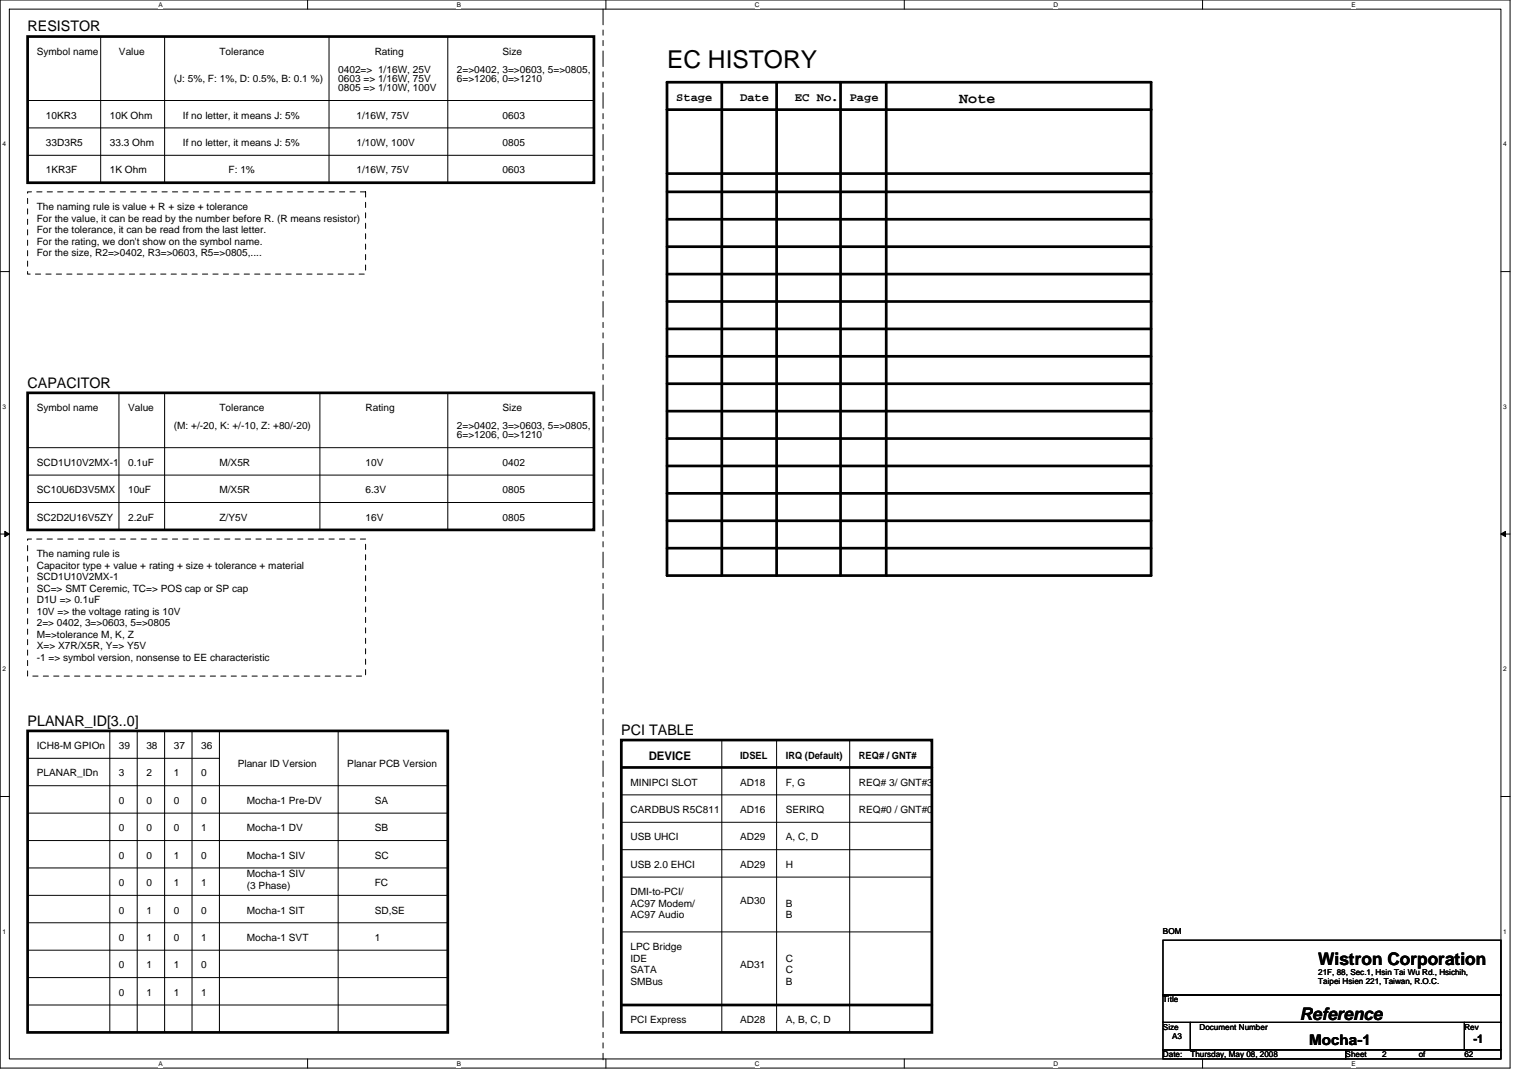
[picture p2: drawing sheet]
<svg xmlns="http://www.w3.org/2000/svg" width="297mm" height="210mm" viewBox="0 0 297 210" stroke-linecap="round" stroke-linejoin="round" font-family="sans-serif">
<defs><g id="words">
<text font-size="4.8" x="129.8" y="13.2">EC HISTORY</text>
<g font-size="3.4">
<text x="256.6" y="187.9">Wistron Corporation</text>
<text x="253" y="198.5">Reference</text>
</g>
<g font-size="2.8">
<text x="5.4" y="6.1">RESISTOR</text>
<text x="186.7" y="20.1">Note</text>
<text x="5.4" y="75.4">CAPACITOR</text>
<text x="5.4" y="141.2">PLANAR_ID[3..0]</text>
<text x="120.9" y="143">PCI TABLE</text>
<text x="254.8" y="203.4">Mocha-1</text>
</g>
<g font-size="2.3">
<text x="131.6" y="19.7">Stage</text>
<text x="144.1" y="19.7">Date</text>
<text x="154.7" y="19.7">EC No.</text>
<text x="165.4" y="19.7">Page</text>
<text x="126.3" y="147.9">DEVICE</text>
<text x="286.8" y="202.9">-1</text>
</g>
<g font-size="1.9">
<text x="7.2" y="10.6">Symbol name</text>
<text x="23.2" y="10.6">Value</text>
<text x="42.7" y="10.6">Tolerance</text>
<text x="72.9" y="10.6">Rating</text>
<text x="97.8" y="10.6">Size</text>
<text x="33.8" y="16">(J: 5%, F: 1%, D: 0.5%, B: 0.1 %)</text>
<text x="65.8" y="16">0603 =&gt; 1/16W, 75V</text>
<text x="65.8" y="14.2">0402=&gt; 1/16W, 25V</text>
<text x="65.8" y="17.8">0805 =&gt; 1/10W, 100V</text>
<text x="88.9" y="16">6=&gt;1206, 0=&gt;1210</text>
<text x="88.9" y="14.2">2=&gt;0402, 3=&gt;0603, 5=&gt;0805,</text>
<text x="8.9" y="23.1">10KR3</text>
<text x="21.4" y="23.1">10K Ohm</text>
<text x="35.6" y="23.1">If no letter, it means J: 5%</text>
<text x="69.4" y="23.1">1/16W, 75V</text>
<text x="97.8" y="23.1">0603</text>
<text x="8.9" y="28.4">33D3R5</text>
<text x="21.4" y="28.4">33.3 Ohm</text>
<text x="35.6" y="28.4">If no letter, it means J: 5%</text>
<text x="69.4" y="28.4">1/10W, 100V</text>
<text x="97.8" y="28.4">0805</text>
<text x="8.9" y="33.8">1KR3F</text>
<text x="21.4" y="33.8">1K Ohm</text>
<text x="44.5" y="33.8">F: 1%</text>
<text x="69.4" y="33.8">1/16W, 75V</text>
<text x="97.8" y="33.8">0603</text>
<text x="7.2" y="40.9">The naming rule is value + R + size + tolerance</text>
<text x="7.2" y="43.1">For the value, it can be read by the number before R. (R means resistor)</text>
<text x="7.2" y="45.4">For the tolerance, it can be read from the last letter.</text>
<text x="7.2" y="47.6">For the rating, we don't show on the symbol name.</text>
<text x="7.2" y="49.8">For the size, R2=&gt;0402, R3=&gt;0603, R5=&gt;0805,....</text>
<text x="7.2" y="80">Symbol name</text>
<text x="24.9" y="80">Value</text>
<text x="33.8" y="83.5">(M: +/-20, K: +/-10, Z: +80/-20)</text>
<text x="42.7" y="80">Tolerance</text>
<text x="71.2" y="80">Rating</text>
<text x="88.9" y="83.5">2=&gt;0402, 3=&gt;0603, 5=&gt;0805,</text>
<text x="97.8" y="80">Size</text>
<text x="88.9" y="85.3">6=&gt;1206, 0=&gt;1210</text>
<text x="7.2" y="90.7">SCD1U10V2MX-1</text>
<text x="7.2" y="96">SC10U6D3V5MX</text>
<text x="24.9" y="90.7">0.1uF</text>
<text x="24.9" y="96">10uF</text>
<text x="42.7" y="96">M/X5R</text>
<text x="42.7" y="90.7">M/X5R</text>
<text x="71.2" y="90.7">10V</text>
<text x="71.2" y="96">6.3V</text>
<text x="97.8" y="96">0805</text>
<text x="97.8" y="90.7">0402</text>
<text x="7.2" y="101.3">SC2D2U16V5ZY</text>
<text x="24.9" y="101.3">2.2uF</text>
<text x="42.7" y="101.3">Z/Y5V</text>
<text x="71.2" y="101.3">16V</text>
<text x="97.8" y="101.3">0805</text>
<text x="7.2" y="108.4">The naming rule is</text>
<text x="7.2" y="110.7">Capacitor type + value + rating + size + tolerance + material</text>
<text x="7.2" y="112.9">SCD1U10V2MX-1</text>
<text x="7.2" y="115.2">SC=&gt; SMT Ceremic, TC=&gt; POS cap or SP cap</text>
<text x="7.2" y="117.4">D1U =&gt; 0.1uF</text>
<text x="7.2" y="119.7">10V =&gt; the voltage rating is 10V</text>
<text x="7.2" y="121.9">2=&gt; 0402, 3=&gt;0603, 5=&gt;0805</text>
<text x="7.2" y="124.1">M=&gt;tolerance M, K, Z</text>
<text x="7.2" y="126.4">X=&gt; X7R/X5R, Y=&gt; Y5V</text>
<text x="7.2" y="128.6">-1 =&gt; symbol version, nonsense to EE characteristic</text>
<text x="7.2" y="145.8">ICH8-M GPIOn</text>
<text x="23.2" y="145.8">39</text>
<text x="28.5" y="145.8">38</text>
<text x="33.8" y="145.8">37</text>
<text x="39.2" y="145.8">36</text>
<text x="46.3" y="149.3">Planar ID Version</text>
<text x="67.6" y="149.3">Planar PCB Version</text>
<text x="144.1" y="147.6">IDSEL</text>
<text x="152.9" y="147.6">IRQ (Default)</text>
<text x="167.2" y="147.6">REQ# / GNT#</text>
<text x="7.2" y="151.1">PLANAR_IDn</text>
<text x="23.2" y="151.1">3</text>
<text x="28.5" y="151.1">2</text>
<text x="33.8" y="151.1">1</text>
<text x="39.2" y="151.1">0</text>
<text x="122.7" y="152.9">MINIPCI SLOT</text>
<text x="144.1" y="152.9">AD18</text>
<text x="152.9" y="152.9">F, G</text>
<text x="167.2" y="152.9">REQ# 3/ GNT#3</text>
<text x="23.2" y="156.4">0</text>
<text x="23.2" y="161.8">0</text>
<text x="28.5" y="156.4">0</text>
<text x="28.5" y="161.8">0</text>
<text x="33.8" y="161.8">0</text>
<text x="33.8" y="156.4">0</text>
<text x="39.2" y="161.8">1</text>
<text x="39.2" y="156.4">0</text>
<text x="48" y="161.8">Mocha-1 DV</text>
<text x="48" y="156.4">Mocha-1 Pre-DV</text>
<text x="72.9" y="156.4">SA</text>
<text x="72.9" y="161.8">SB</text>
<text x="122.7" y="158.2">CARDBUS R5C811</text>
<text x="144.1" y="158.2">AD16</text>
<text x="152.9" y="158.2">SERIRQ</text>
<text x="167.2" y="158.2">REQ#0 / GNT#0</text>
<text x="23.2" y="167.1">0</text>
<text x="28.5" y="167.1">0</text>
<text x="33.8" y="167.1">1</text>
<text x="39.2" y="167.1">0</text>
<text x="48" y="167.1">Mocha-1 SIV</text>
<text x="72.9" y="167.1">SC</text>
<text x="122.7" y="163.6">USB UHCI</text>
<text x="144.1" y="163.6">AD29</text>
<text x="152.9" y="163.6">A, C, D</text>
<text x="23.2" y="172.4">0</text>
<text x="28.5" y="172.4">0</text>
<text x="33.8" y="172.4">1</text>
<text x="39.2" y="172.4">1</text>
<text x="48" y="170.7">Mocha-1 SIV</text>
<text x="48" y="172.9">(3 Phase)</text>
<text x="72.9" y="172.4">FC</text>
<text x="122.7" y="168.9">USB 2.0 EHCI</text>
<text x="144.1" y="168.9">AD29</text>
<text x="152.9" y="168.9">H</text>
<text x="23.2" y="177.8">0</text>
<text x="28.5" y="177.8">1</text>
<text x="33.8" y="177.8">0</text>
<text x="39.2" y="177.8">0</text>
<text x="48" y="177.8">Mocha-1 SIT</text>
<text x="72.9" y="177.8">SD,SE</text>
<text x="122.7" y="174.2">DMI-to-PCI/</text>
<text x="122.7" y="176.5">AC97 Modem/</text>
<text x="122.7" y="178.7">AC97 Audio</text>
<text x="144.1" y="176">AD30</text>
<text x="152.9" y="176.5">B</text>
<text x="152.9" y="178.7">B</text>
<text x="23.2" y="183.1">0</text>
<text x="28.5" y="183.1">1</text>
<text x="33.8" y="183.1">0</text>
<text x="39.2" y="183.1">1</text>
<text x="48" y="183.1">Mocha-1 SVT</text>
<text x="72.9" y="183.1">1</text>
<text x="122.7" y="184.9">LPC Bridge</text>
<text x="23.2" y="188.4">0</text>
<text x="28.5" y="188.4">1</text>
<text x="33.8" y="188.4">1</text>
<text x="39.2" y="188.4">0</text>
<text x="122.7" y="187.1">IDE</text>
<text x="122.7" y="189.4">SATA</text>
<text x="122.7" y="191.6">SMBus</text>
<text x="144.1" y="188.4">AD31</text>
<text x="152.9" y="187.1">C</text>
<text x="152.9" y="189.4">C</text>
<text x="152.9" y="191.6">B</text>
<text x="23.2" y="193.8">0</text>
<text x="28.5" y="193.8">1</text>
<text x="33.8" y="193.8">1</text>
<text x="39.2" y="193.8">1</text>
<text x="122.7" y="199.1">PCI Express</text>
<text x="144.1" y="199.1">AD28</text>
<text x="152.9" y="199.1">A, B, C, D</text>
</g>
<g font-size="1.6">
<text x="226.4" y="181.7">BOM</text>
<text x="256.6" y="189.7">21F, 88, Sec.1, Hsin Tai Wu Rd., Hsichih,</text>
<text x="256.6" y="191.5">Taipei Hsien 221, Taiwan, R.O.C.</text>
<text x="226.4" y="195.1">Title</text>
<text x="226.4" y="200.4">Size</text>
<text x="228.2" y="202.2">A3</text>
<text x="233.5" y="200.4">Document Number</text>
<text x="285" y="200.4">Rev</text>
<text x="226.4" y="205.7">Date:</text>
<text x="231.7" y="205.7">Thursday, May 08, 2008</text>
<text x="261.9" y="205.7">Sheet</text>
<text x="269" y="205.7">2</text>
<text x="276.2" y="205.7">of</text>
<text x="285" y="205.7">62</text>
</g>
<g font-size="1.3">
<text x="30.8" y="1.3">A</text>
<text x="88.9" y="1.3">B</text>
<text x="147" y="1.3">C</text>
<text x="205" y="1.3">D</text>
<text x="263.1" y="1.3">E</text>
<text x=".5" y="28.4">4</text>
<text x="292.6" y="28.4">4</text>
<text x=".5" y="79.5">3</text>
<text x="292.6" y="79.5">3</text>
<text x=".5" y="130.6">2</text>
<text x="292.6" y="130.6">2</text>
<text x=".5" y="181.7">1</text>
<text x="292.6" y="181.7">1</text>
<text x="30.8" y="207.4">A</text>
<text x="88.9" y="207.4">B</text>
<text x="147" y="207.4">C</text>
<text x="205" y="207.4">D</text>
<text x="263.1" y="207.4">E</text>
</g>
</g></defs>
<path d="M0 0h293.9v207.9h-293.9zM1.8 1.8h290.4v204.3h-290.4z" fill="none" stroke="#000" stroke-width=".19"/>
<g fill="#fff">
<path d="M30.8 .2h.9v1.4h-.9z"/>
<path d="M30.8 206.3h.9v1.4h-.9z"/>
</g>
<path d="M59.9 0v1.8M59.9 206.1v1.8" fill="none" stroke="#000" stroke-width=".19"/>
<g fill="#fff">
<path d="M88.9 .2h.8v1.4h-.8z"/>
<path d="M88.9 206.3h.8v1.4h-.8z"/>
</g>
<path d="M117.9 0v1.8M117.9 206.1v1.8" fill="none" stroke="#000" stroke-width=".19"/>
<g fill="#fff">
<path d="M147 .2h.9v1.4h-.9z"/>
<path d="M147 206.3h.9v1.4h-.9z"/>
</g>
<path d="M176 0v1.8M176 206.1v1.8" fill="none" stroke="#000" stroke-width=".19"/>
<g fill="#fff">
<path d="M205 .2h.9v1.4h-.9z"/>
<path d="M205 206.3h.9v1.4h-.9z"/>
</g>
<path d="M234.1 0v1.8M234.1 206.1v1.8" fill="none" stroke="#000" stroke-width=".19"/>
<g fill="#fff">
<path d="M263.1 .2h.8v1.4h-.8z"/>
<path d="M263.1 206.3h.8v1.4h-.8z"/>
<path d="M.5 27.3h.7v1.4h-.7z"/>
<path d="M292.6 27.3h.7v1.4h-.7z"/>
<path d="M.5 78.4h.7v1.4h-.7z"/>
<path d="M292.6 78.4h.7v1.4h-.7z"/>
</g>
<path d="M0 52.9h1.8M292.2 52.9h1.7" fill="none" stroke="#000" stroke-width=".19"/>
<g fill="#fff">
<path d="M.5 129.5h.7v1.4h-.7z"/>
<path d="M292.6 129.5h.7v1.4h-.7z"/>
</g>
<path d="M0 103.9h1.8M292.2 103.9h1.7" fill="none" stroke="#000" stroke-width=".19"/>
<path d="M.9 103.4l.9 .5-.9 .5zM292.2 103.9l.8-.5v1z" fill="#000" stroke="#000" stroke-width=".19"/>
<g fill="#fff">
<path d="M.5 180.5h.7v1.4h-.7z"/>
<path d="M292.6 180.5h.7v1.4h-.7z"/>
</g>
<g fill="none" stroke="#000" stroke-width=".19">
<path d="M5.4 19.6h110.2M19.6 7.1v28.5M32 7.1v28.5M64 7.1v28.5M87.2 7.1v28.5M5.4 24.9h110.2M5.4 30.2h110.2M23.2 76.5v26.6M32 76.5v26.6M62.3 76.5v26.6M87.2 76.5v26.6M5.4 97.8h110.2"/>
<path d="M5.4 92.5h110.2M5.4 87.1h110.2M0 155h1.8M5.4 158.2h81.8M5.4 152.9h81.8M5.4 147.6h37.3M21.4 142.2v58.7M26.7 142.2v58.7M32 142.2v58.7M37.4 142.2v58.7M42.7 142.2v58.7M65.8 142.2v58.7"/>
<path d="M120.9 154.7h60.5M140.5 144v56.9M151.2 144v56.9M165.4 144v56.9M292.2 155h1.7M5.4 163.6h81.8M5.4 179.6h81.8M5.4 174.2h81.8M5.4 168.9h81.8M120.9 170.7h60.5M120.9 165.4h60.5M120.9 160h60.5"/>
<path d="M5.4 190.2h81.8M5.4 184.9h81.8M5.4 195.6h81.8M120.9 181.4h60.5M226.4 199h5.3v5.3h-5.3zM226.4 183h65.8v10.6h-65.8zM226.4 193.6h65.8v5.4h-65.8zM231.7 199h53.3v5.3h-53.3zM285 199h7.2v5.3h-7.2zM226.4 204.3h35.5v1.8h-35.5zM261.9 204.3h30.3v1.8h-30.3z"/>
</g>
<path d="M117.4 1.8v204.4" fill="none" stroke="#000" stroke-width=".19" stroke-dasharray="3 1 1 1 1 1"/>
<g fill="none" stroke="#000" stroke-width=".53">
<path d="M5.4 7.1h110.2v28.5h-110.2zM140.5 16v96M151.2 16v96M163.6 16v96M172.5 16v96M129.8 21.3v-5.3h94.3v5.3M129.8 21.3h94.3M129.8 21.3v90.7h94.3v-90.7M129.8 33.8h94.3M129.8 37.3h94.3M129.8 48h94.3M129.8 53.3h94.3"/>
<path d="M129.8 42.7h94.3M129.8 58.7h94.3M5.4 76.5h110.2v26.6h-110.2zM129.8 64h94.3M129.8 69.3h94.3M129.8 74.7h94.3M129.8 80h94.3M129.8 85.3h94.3M129.8 90.7h94.3M129.8 96h94.3M129.8 101.3h94.3M129.8 106.7h94.3"/>
<path d="M5.4 142.2h81.8v58.7h-81.8zM120.9 144h60.5v56.9h-60.5zM120.9 149.4h60.5M120.9 195.6h60.5"/>
</g>
<path d="M5.4 37.3h65.8v16h-65.8zM5.4 104.9h65.8v26.7h-65.8z" fill="none" stroke="#000" stroke-width=".19" stroke-dasharray="1 1 1 1 1 1 1 1"/>
<use href="#words"/>
</svg>
